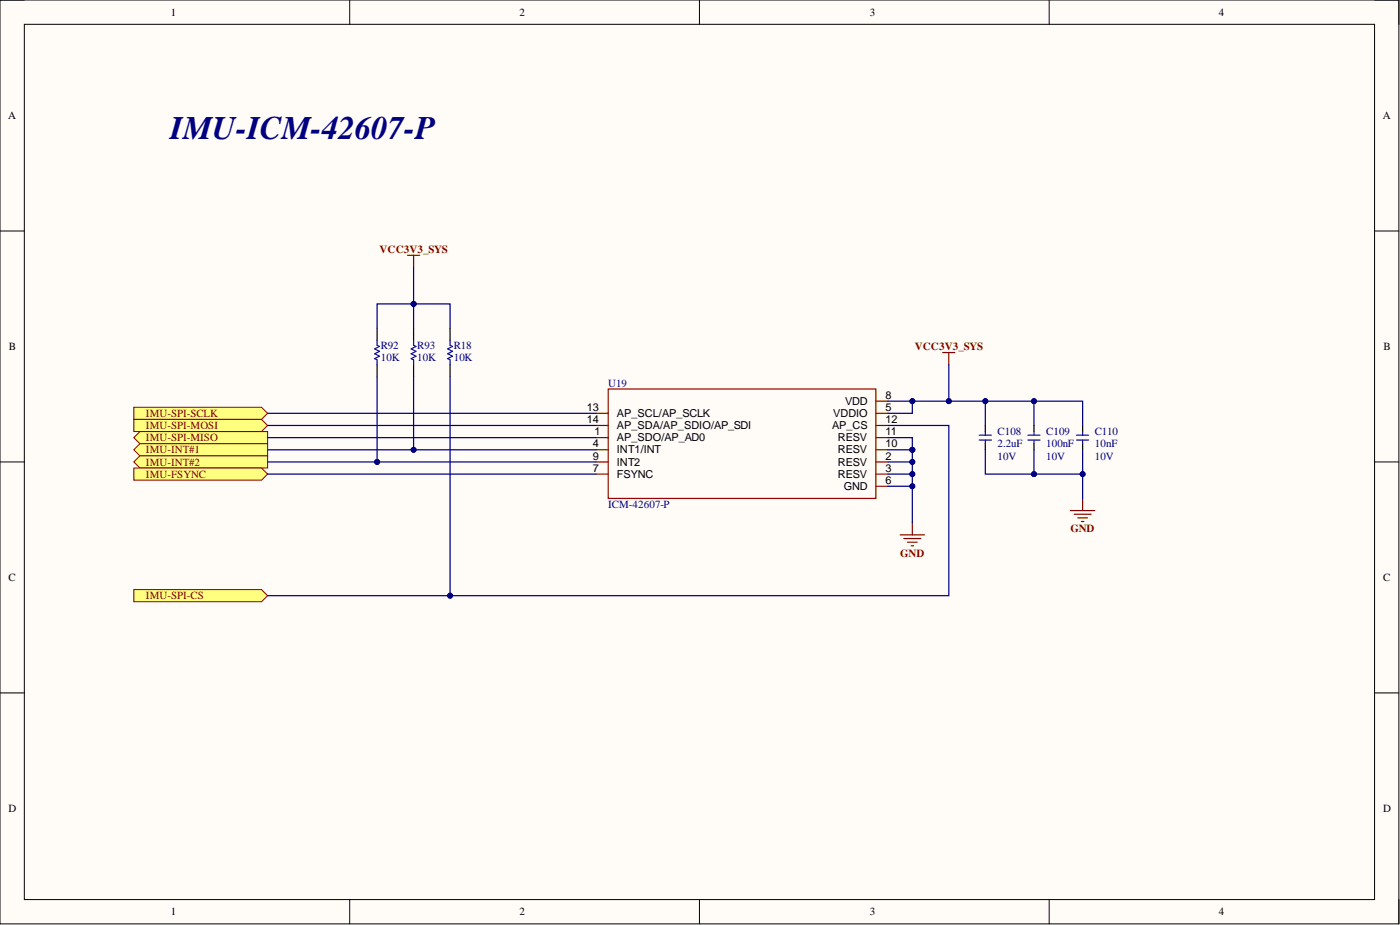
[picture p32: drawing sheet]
<svg xmlns="http://www.w3.org/2000/svg" width="292mm" height="193mm" viewBox="0 0 292 193" stroke-linecap="round" stroke-linejoin="round" font-family="sans-serif">
<defs><g id="words">
<text font-size="6.8" fill="#000080" x="35.5" y="28.9">IMU-ICM-42607-P</text>
<g font-size="2.3">
<text x="35.6" y="3.3">1</text>
<text x="108.4" y="3.3">2</text>
<text x="181.5" y="3.3">3</text>
<text x="254.3" y="3.3">4</text>
<text x="1.7" y="24.9">A</text>
<text x="288.5" y="24.9">A</text>
<text x="1.9" y="73">B</text>
<text x="288.7" y="73">B</text>
<text x="184.8" y="83.2">8</text>
<text x="122.4" y="88.3">14</text>
<text x="122.4" y="85.7">13</text>
<text x="128.7" y="89.5">AP_SDA/AP_SDIO/AP_SDI</text>
<text x="128.7" y="87">AP_SCL/AP_SCLK</text>
<text x="173.6" y="89.5">AP_CS</text>
<text x="173.9" y="87">VDDIO</text>
<text x="176.3" y="84.5">VDD</text>
<text x="184.8" y="88.3">12</text>
<text x="184.8" y="85.7">5</text>
<text x="123.7" y="95.9">9</text>
<text x="123.7" y="93.3">4</text>
<text x="124" y="90.8">1</text>
<text x="128.7" y="94.6">INT1/INT</text>
<text x="128.7" y="92.1">AP_SDO/AP_AD0</text>
<text x="174.8" y="92.1">RESV</text>
<text x="174.8" y="94.6">RESV</text>
<text x="184.8" y="90.8">11</text>
<text x="184.8" y="93.3">10</text>
<text x="184.8" y="95.9">2</text>
<text x="123.7" y="98.4">7</text>
<text x="128.7" y="97.1">INT2</text>
<text x="128.7" y="99.7">FSYNC</text>
<text x="174.8" y="99.7">RESV</text>
<text x="174.8" y="97.1">RESV</text>
<text x="184.8" y="100.9">6</text>
<text x="184.8" y="98.4">3</text>
<text x="176.1" y="102.2">GND</text>
<text x="1.8" y="121.2">C</text>
<text x="288.6" y="121.2">C</text>
<text x="1.8" y="169.4">D</text>
<text x="288.6" y="169.4">D</text>
<text x="35.6" y="191">1</text>
<text x="108.4" y="191">2</text>
<text x="181.5" y="191">3</text>
<text x="254.3" y="191">4</text>
</g>
<g font-size="2.3" fill="#800000">
<text x="79.2" y="52.7">VCC3V3_SYS</text>
<text x="190.9" y="73">VCC3V3_SYS</text>
<text x="30.5" y="87">IMU-SPI-SCLK</text>
<text x="30.5" y="89.5">IMU-SPI-MOSI</text>
<text x="30.5" y="92.1">IMU-SPI-MISO</text>
<text x="30.5" y="94.6">IMU-INT#1</text>
<text x="30.5" y="97.1">IMU-INT#2</text>
<text x="30.5" y="99.7">IMU-FSYNC</text>
<text x="223.3" y="111.1">GND</text>
<text x="187.8" y="116.2">GND</text>
<text x="30.5" y="125">IMU-SPI-CS</text>
</g>
<g font-size="2.3" fill="#000080">
<text x="79.4" y="72.8">R92</text>
<text x="79.4" y="75.3">10K</text>
<text x="87.1" y="72.8">R93</text>
<text x="87.1" y="75.3">10K</text>
<text x="94.7" y="72.8">R18</text>
<text x="94.7" y="75.3">10K</text>
<text x="126.9" y="80.6">U19</text>
<text x="208.1" y="95.9">10V</text>
<text x="208.1" y="90.8">C108</text>
<text x="208.1" y="93.3">2.2uF</text>
<text x="218.3" y="95.9">10V</text>
<text x="218.3" y="90.8">C109</text>
<text x="218.3" y="93.3">100nF</text>
<text x="228.4" y="95.9">10V</text>
<text x="228.4" y="90.8">C110</text>
<text x="228.4" y="93.3">10nF</text>
<text x="126.9" y="106">ICM-42607-P</text>
</g>
</g></defs>
<path d="M0 0h291.9v192.7h-291.9z" fill-rule="evenodd" fill="#fffcf8"/>
<path d="M0 0h291.9v192.7h-291.9z" fill="none" stroke="#000" stroke-width=".21"/>
<path d="M5.1 5.1h281.7v182.6h-281.7z" fill-rule="evenodd" fill="#fffcf8"/>
<g fill="none" stroke="#000" stroke-width=".21">
<path d="M0 0h5.1M5.1 5.1h281.7v182.6h-281.7zM73 0v5.1M145.9 0v5.1M218.9 0v5.1M286.8 0h5.1v5.1M0 48.2h5.1M286.8 48.2h5.1M0 96.4h5.1M286.8 96.4h5.1M0 144.6h5.1M286.8 144.6h5.1"/>
<path d="M73 187.7v5M145.9 187.7v5M218.9 187.7v5M291.9 187.7v5"/>
</g>
<g fill="none" stroke="#800" stroke-width=".25">
<path d="M124.4 88.8h2.5M124.4 86.2h2.5M124.4 91.3h2.5M124.4 93.8h2.5M124.4 96.4h2.5M124.4 98.9h2.5M182.7 88.8h2.6M182.7 86.2h2.6M182.7 91.3h2.6M182.7 93.8h2.6M182.7 96.4h2.6M182.7 83.7h2.6"/>
<path d="M182.7 98.9h2.6M182.7 101.4h2.6"/>
</g>
<path d="M126.9 81.2h55.8v22.8h-55.8z" fill="none" stroke="#a00000" stroke-width=".25"/>
<g fill="none" stroke="#800000" stroke-width=".25">
<path d="M85 53.3h2.6M86.3 53.3v2.5M196.7 73.5h2.5M198 73.5v2.6M187.8 111.6h5.1M188.6 112.3h3.5M189.3 113.1h2.1M190.1 113.9h.5M190.3 109v2.6M223.3 106.5h5.1M224.1 107.3h3.6M224.9 108h2"/>
<path d="M225.6 108.8h.5M225.9 104v2.5"/>
</g>
<path d="M78.7 68.5v2.5M78.7 76.1v2.5M86.3 68.5v2.5M86.3 76.1v2.5M205.6 88.8v1.2M205.6 92.6v1.2M215.7 88.8v1.2M215.7 92.6v1.2M225.9 88.8v1.2M225.9 92.6v1.2" fill="none" stroke="#000" stroke-width=".25"/>
<g fill="none" stroke="#00f" stroke-width=".25">
<path d="M78.7 71v1l.5 .3-1 .5 1 .5-1 .5 1 .5-1 .5 .5 .3v1M86.3 71v1l.5 .3-1 .5 1 .5-1 .5 1 .5-1 .5 .5 .3v1M204.3 90.8h2.5M204.3 91.8h2.5M205.6 90v.8M205.6 91.8v.8M214.5 90.8h2.5M214.5 91.8h2.5M215.7 90v.8M215.7 91.8v.8M224.6 90.8h2.5M224.6 91.8h2.5"/>
<path d="M225.9 90v.8M225.9 91.8v.8"/>
</g>
<path d="M27.9 85h26.7l1.2 1.2-1.2 1.3h-26.7z" fill-rule="evenodd" fill="#ffff80"/>
<path d="M27.9 85h26.7l1.2 1.2-1.2 1.3h-26.7z" fill="none" stroke="#800000" stroke-width=".21"/>
<path d="M27.9 87.5h26.7l1.2 1.3-1.2 1.2h-26.7z" fill-rule="evenodd" fill="#ffff80"/>
<path d="M27.9 87.5h26.7l1.2 1.3-1.2 1.2h-26.7z" fill="none" stroke="#800000" stroke-width=".21"/>
<path d="M27.9 91.3l1.3-1.3h26.6v2.6h-26.6z" fill-rule="evenodd" fill="#ffff80"/>
<path d="M27.9 91.3l1.3-1.3h26.6v2.6h-26.6z" fill="none" stroke="#800000" stroke-width=".21"/>
<path d="M27.9 93.8l1.3-1.2h26.6v2.5h-26.6z" fill-rule="evenodd" fill="#ffff80"/>
<path d="M27.9 93.8l1.3-1.2h26.6v2.5h-26.6z" fill="none" stroke="#800000" stroke-width=".21"/>
<path d="M27.9 96.4l1.3-1.3h26.6v2.5h-26.6z" fill-rule="evenodd" fill="#ffff80"/>
<path d="M27.9 96.4l1.3-1.3h26.6v2.5h-26.6z" fill="none" stroke="#800000" stroke-width=".21"/>
<path d="M27.9 97.6h26.7l1.2 1.3-1.2 1.3h-26.7z" fill-rule="evenodd" fill="#ffff80"/>
<path d="M27.9 97.6h26.7l1.2 1.3-1.2 1.3h-26.7z" fill="none" stroke="#800000" stroke-width=".21"/>
<path d="M27.9 123h26.7l1.2 1.3-1.2 1.2h-26.7z" fill-rule="evenodd" fill="#ffff80"/>
<path d="M27.9 123h26.7l1.2 1.3-1.2 1.2h-26.7z" fill="none" stroke="#800000" stroke-width=".21"/>
<path d="M198 76.1v7.6h-12.7" fill="none" stroke="#000080" stroke-width=".25"/>
<circle cx="190.3" cy="83.7" r=".51" fill="#000080"/>
<circle cx="190.3" cy="83.7" r=".51" fill="none" stroke="#000080" stroke-width=".21"/>
<circle cx="198" cy="83.7" r=".51" fill="#000080"/>
<circle cx="198" cy="83.7" r=".51" fill="none" stroke="#000080" stroke-width=".21"/>
<path d="M190.3 83.7v2.5h-5" fill="none" stroke="#000080" stroke-width=".25"/>
<circle cx="190.3" cy="83.7" r=".51" fill="#000080"/>
<circle cx="190.3" cy="83.7" r=".51" fill="none" stroke="#000080" stroke-width=".21"/>
<path d="M185.3 93.8h5" fill="none" stroke="#000080" stroke-width=".25"/>
<circle cx="190.3" cy="93.8" r=".51" fill="#000080"/>
<circle cx="190.3" cy="93.8" r=".51" fill="none" stroke="#000080" stroke-width=".21"/>
<path d="M185.3 91.3h5v2.5" fill="none" stroke="#000080" stroke-width=".25"/>
<circle cx="190.3" cy="93.8" r=".51" fill="#000080"/>
<circle cx="190.3" cy="93.8" r=".51" fill="none" stroke="#000080" stroke-width=".21"/>
<path d="M190.3 96.4v12.6" fill="none" stroke="#000080" stroke-width=".25"/>
<circle cx="190.3" cy="101.4" r=".51" fill="#000080"/>
<circle cx="190.3" cy="101.4" r=".51" fill="none" stroke="#000080" stroke-width=".21"/>
<circle cx="190.3" cy="98.9" r=".51" fill="#000080"/>
<circle cx="190.3" cy="98.9" r=".51" fill="none" stroke="#000080" stroke-width=".21"/>
<circle cx="190.3" cy="96.4" r=".51" fill="#000080"/>
<circle cx="190.3" cy="96.4" r=".51" fill="none" stroke="#000080" stroke-width=".21"/>
<path d="M190.3 93.8v2.6h-5" fill="none" stroke="#000080" stroke-width=".25"/>
<circle cx="190.3" cy="96.4" r=".51" fill="#000080"/>
<circle cx="190.3" cy="96.4" r=".51" fill="none" stroke="#000080" stroke-width=".21"/>
<circle cx="190.3" cy="93.8" r=".51" fill="#000080"/>
<circle cx="190.3" cy="93.8" r=".51" fill="none" stroke="#000080" stroke-width=".21"/>
<path d="M185.3 98.9h5" fill="none" stroke="#000080" stroke-width=".25"/>
<circle cx="190.3" cy="98.9" r=".51" fill="#000080"/>
<circle cx="190.3" cy="98.9" r=".51" fill="none" stroke="#000080" stroke-width=".21"/>
<path d="M185.3 101.4h5" fill="none" stroke="#000080" stroke-width=".25"/>
<circle cx="190.3" cy="101.4" r=".51" fill="#000080"/>
<circle cx="190.3" cy="101.4" r=".51" fill="none" stroke="#000080" stroke-width=".21"/>
<path d="M198 83.7h27.9v5.1" fill="none" stroke="#000080" stroke-width=".25"/>
<circle cx="198" cy="83.7" r=".51" fill="#000080"/>
<circle cx="198" cy="83.7" r=".51" fill="none" stroke="#000080" stroke-width=".21"/>
<circle cx="205.6" cy="83.7" r=".51" fill="#000080"/>
<circle cx="205.6" cy="83.7" r=".51" fill="none" stroke="#000080" stroke-width=".21"/>
<circle cx="215.7" cy="83.7" r=".51" fill="#000080"/>
<circle cx="215.7" cy="83.7" r=".51" fill="none" stroke="#000080" stroke-width=".21"/>
<path d="M215.7 83.7v5.1" fill="none" stroke="#000080" stroke-width=".25"/>
<circle cx="215.7" cy="83.7" r=".51" fill="#000080"/>
<circle cx="215.7" cy="83.7" r=".51" fill="none" stroke="#000080" stroke-width=".21"/>
<path d="M205.6 83.7v5.1" fill="none" stroke="#000080" stroke-width=".25"/>
<circle cx="205.6" cy="83.7" r=".51" fill="#000080"/>
<circle cx="205.6" cy="83.7" r=".51" fill="none" stroke="#000080" stroke-width=".21"/>
<path d="M225.9 93.8v10.2" fill="none" stroke="#000080" stroke-width=".25"/>
<circle cx="225.9" cy="98.9" r=".51" fill="#000080"/>
<circle cx="225.9" cy="98.9" r=".51" fill="none" stroke="#000080" stroke-width=".21"/>
<path d="M205.6 93.8v5.1h20.3" fill="none" stroke="#000080" stroke-width=".25"/>
<circle cx="215.7" cy="98.9" r=".51" fill="#000080"/>
<circle cx="215.7" cy="98.9" r=".51" fill="none" stroke="#000080" stroke-width=".21"/>
<circle cx="225.9" cy="98.9" r=".51" fill="#000080"/>
<circle cx="225.9" cy="98.9" r=".51" fill="none" stroke="#000080" stroke-width=".21"/>
<path d="M215.7 93.8v5.1" fill="none" stroke="#000080" stroke-width=".25"/>
<circle cx="215.7" cy="98.9" r=".51" fill="#000080"/>
<circle cx="215.7" cy="98.9" r=".51" fill="none" stroke="#000080" stroke-width=".21"/>
<path d="M86.3 63.4h-7.6v5.1" fill="none" stroke="#000080" stroke-width=".25"/>
<circle cx="86.3" cy="63.4" r=".51" fill="#000080"/>
<circle cx="86.3" cy="63.4" r=".51" fill="none" stroke="#000080" stroke-width=".21"/>
<path d="M86.3 78.6v15.2" fill="none" stroke="#000080" stroke-width=".25"/>
<circle cx="86.3" cy="93.8" r=".51" fill="#000080"/>
<circle cx="86.3" cy="93.8" r=".51" fill="none" stroke="#000080" stroke-width=".21"/>
<path d="M78.7 78.6v17.8" fill="none" stroke="#000080" stroke-width=".25"/>
<circle cx="78.7" cy="96.4" r=".51" fill="#000080"/>
<circle cx="78.7" cy="96.4" r=".51" fill="none" stroke="#000080" stroke-width=".21"/>
<path d="M55.8 93.8h68.6M55.8 91.3h68.6" fill="none" stroke="#000080" stroke-width=".25"/>
<circle cx="86.3" cy="93.8" r=".51" fill="#000080"/>
<circle cx="86.3" cy="93.8" r=".51" fill="none" stroke="#000080" stroke-width=".21"/>
<path d="M55.8 96.4h68.6" fill="none" stroke="#000080" stroke-width=".25"/>
<circle cx="78.7" cy="96.4" r=".51" fill="#000080"/>
<circle cx="78.7" cy="96.4" r=".51" fill="none" stroke="#000080" stroke-width=".21"/>
<path d="M55.8 98.9h68.6M185.3 88.8h12.7v35.5h-142.2" fill="none" stroke="#000080" stroke-width=".25"/>
<circle cx="93.9" cy="124.3" r=".51" fill="#000080"/>
<circle cx="93.9" cy="124.3" r=".51" fill="none" stroke="#000080" stroke-width=".21"/>
<path d="M86.3 55.8v12.7M55.8 88.8h68.6M55.8 86.2h68.6" fill="none" stroke="#000080" stroke-width=".25"/>
<circle cx="86.3" cy="63.4" r=".51" fill="#000080"/>
<circle cx="86.3" cy="63.4" r=".51" fill="none" stroke="#000080" stroke-width=".21"/>
<path d="M93.9 68.5v2.5M93.9 76.1v2.5" fill="none" stroke="#000" stroke-width=".25"/>
<path d="M93.9 71v1l.5 .3-1 .5 1 .5-1 .5 1 .5-1 .5 .5 .3v1" fill="none" stroke="#00f" stroke-width=".25"/>
<path d="M86.3 63.4h7.6v5.1" fill="none" stroke="#000080" stroke-width=".25"/>
<circle cx="86.3" cy="63.4" r=".51" fill="#000080"/>
<circle cx="86.3" cy="63.4" r=".51" fill="none" stroke="#000080" stroke-width=".21"/>
<path d="M93.9 78.6v45.7" fill="none" stroke="#000080" stroke-width=".25"/>
<circle cx="93.9" cy="124.3" r=".51" fill="#000080"/>
<circle cx="93.9" cy="124.3" r=".51" fill="none" stroke="#000080" stroke-width=".21"/>
<use href="#words"/>
</svg>
